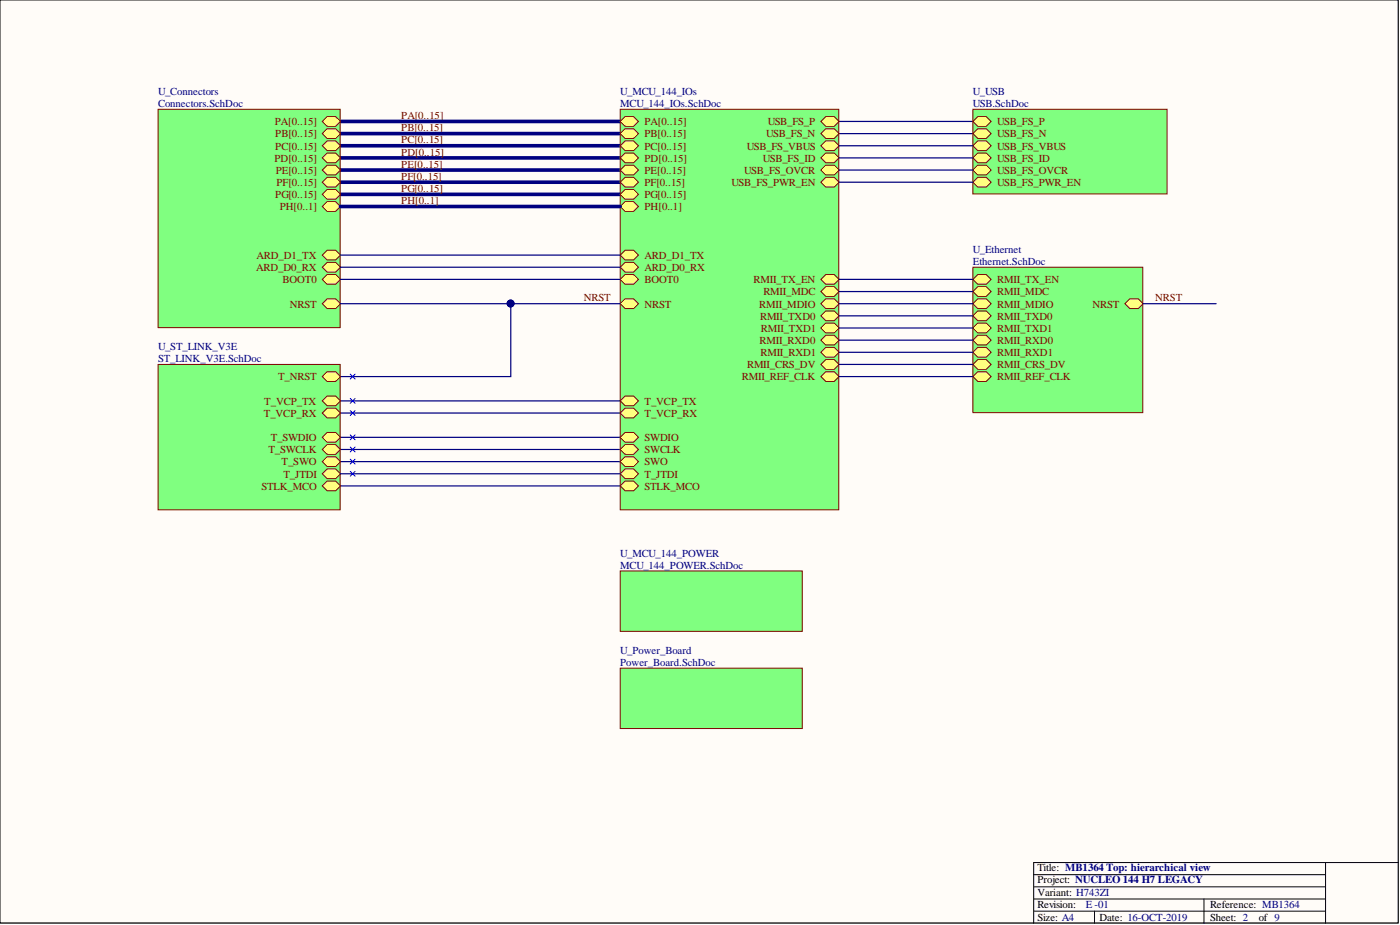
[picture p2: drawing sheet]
<svg xmlns="http://www.w3.org/2000/svg" width="292mm" height="193mm" viewBox="0 0 292 193" stroke-linecap="round" stroke-linejoin="round" font-family="sans-serif">
<defs><g id="words">
<g font-size="2.2" fill="#000080">
<text x="33" y="19.8">U_Connectors</text>
<text x="33" y="22.3">Connectors.SchDoc</text>
<text x="129.4" y="19.8">U_MCU_144_IOs</text>
<text x="129.4" y="22.3">MCU_144_IOs.SchDoc</text>
<text x="203" y="19.8">U_USB</text>
<text x="203" y="22.3">USB.SchDoc</text>
<text x="203" y="52.7">U_Ethernet</text>
<text x="203" y="55.3">Ethernet.SchDoc</text>
<text x="33" y="73">U_ST_LINK_V3E</text>
<text x="33" y="75.6">ST_LINK_V3E.SchDoc</text>
<text x="129.4" y="116.1">U_MCU_144_POWER</text>
<text x="129.4" y="118.6">MCU_144_POWER.SchDoc</text>
<text x="129.4" y="136.4">U_Power_Board</text>
<text x="129.4" y="138.9">Power_Board.SchDoc</text>
<text x="226.6" y="189.4">E -01</text>
</g>
<g font-size="2.2" fill="#800000">
<text x="57.3" y="26.1">PA[0..15]</text>
<text x="57.4" y="28.7">PB[0..15]</text>
<text x="83.7" y="24.9">PA[0..15]</text>
<text x="83.7" y="27.4">PB[0..15]</text>
<text x="83.7" y="29.9">PC[0..15]</text>
<text x="134.5" y="26.1">PA[0..15]</text>
<text x="134.5" y="28.7">PB[0..15]</text>
<text x="159.9" y="28.7">USB_FS_N</text>
<text x="160.2" y="26.1">USB_FS_P</text>
<text x="208.1" y="28.7">USB_FS_N</text>
<text x="208.1" y="26.1">USB_FS_P</text>
<text x="57.3" y="33.7">PD[0..15]</text>
<text x="57.4" y="31.2">PC[0..15]</text>
<text x="83.7" y="32.5">PD[0..15]</text>
<text x="83.7" y="35">PE[0..15]</text>
<text x="134.5" y="31.2">PC[0..15]</text>
<text x="134.5" y="33.7">PD[0..15]</text>
<text x="155.8" y="31.2">USB_FS_VBUS</text>
<text x="159.2" y="33.7">USB_FS_ID</text>
<text x="208.1" y="31.2">USB_FS_VBUS</text>
<text x="208.1" y="33.7">USB_FS_ID</text>
<text x="57.4" y="41.3">PG[0..15]</text>
<text x="57.5" y="36.3">PE[0..15]</text>
<text x="57.7" y="38.8">PF[0..15]</text>
<text x="83.7" y="37.5">PF[0..15]</text>
<text x="83.7" y="40.1">PG[0..15]</text>
<text x="134.5" y="36.3">PE[0..15]</text>
<text x="134.5" y="41.3">PG[0..15]</text>
<text x="134.5" y="38.8">PF[0..15]</text>
<text x="152.6" y="38.8">USB_FS_PWR_EN</text>
<text x="155.3" y="36.3">USB_FS_OVCR</text>
<text x="208.1" y="38.8">USB_FS_PWR_EN</text>
<text x="208.1" y="36.3">USB_FS_OVCR</text>
<text x="58.4" y="43.9">PH[0..1]</text>
<text x="83.7" y="42.6">PH[0..1]</text>
<text x="134.5" y="43.9">PH[0..1]</text>
<text x="53.5" y="56.5">ARD_D0_RX</text>
<text x="53.5" y="54">ARD_D1_TX</text>
<text x="58.9" y="59.1">BOOT0</text>
<text x="134.5" y="59.1">BOOT0</text>
<text x="134.5" y="54">ARD_D1_TX</text>
<text x="134.5" y="56.5">ARD_D0_RX</text>
<text x="157.2" y="59.1">RMII_TX_EN</text>
<text x="208.1" y="59.1">RMII_TX_EN</text>
<text x="60.5" y="64.2">NRST</text>
<text x="121.8" y="62.9">NRST</text>
<text x="134.5" y="64.2">NRST</text>
<text x="158.4" y="64.2">RMII_MDIO</text>
<text x="159.3" y="61.6">RMII_MDC</text>
<text x="208.1" y="61.6">RMII_MDC</text>
<text x="208.1" y="64.2">RMII_MDIO</text>
<text x="227.9" y="64.2">NRST</text>
<text x="241" y="62.9">NRST</text>
<text x="158.5" y="71.8">RMII_RXD0</text>
<text x="158.6" y="66.7">RMII_TXD0</text>
<text x="158.8" y="69.2">RMII_TXD1</text>
<text x="208.1" y="66.7">RMII_TXD0</text>
<text x="208.1" y="71.8">RMII_RXD0</text>
<text x="208.1" y="69.2">RMII_TXD1</text>
<text x="155.9" y="76.8">RMII_CRS_DV</text>
<text x="158.7" y="74.3">RMII_RXD1</text>
<text x="208.1" y="76.8">RMII_CRS_DV</text>
<text x="208.1" y="74.3">RMII_RXD1</text>
<text x="58" y="79.4">T_NRST</text>
<text x="154.8" y="79.4">RMII_REF_CLK</text>
<text x="208.1" y="79.4">RMII_REF_CLK</text>
<text x="55.1" y="87">T_VCP_RX</text>
<text x="55.1" y="84.4">T_VCP_TX</text>
<text x="134.5" y="84.4">T_VCP_TX</text>
<text x="134.5" y="87">T_VCP_RX</text>
<text x="56" y="94.6">T_SWCLK</text>
<text x="56.5" y="92">T_SWDIO</text>
<text x="134.5" y="94.6">SWCLK</text>
<text x="134.5" y="92">SWDIO</text>
<text x="58.8" y="97.1">T_SWO</text>
<text x="59.1" y="99.6">T_JTDI</text>
<text x="134.5" y="97.1">SWO</text>
<text x="134.5" y="99.6">T_JTDI</text>
<text x="54.6" y="102.2">STLK_MCO</text>
<text x="134.5" y="102.2">STLK_MCO</text>
</g>
<g font-size="2.2">
<text x="216.4" y="181.8">Title: MB1364 Top: hierarchical view</text>
<text x="216.4" y="184.3">Project: NUCLEO 144 H7 LEGACY</text>
<text x="216.4" y="189.4">Revision:</text>
<text x="216.4" y="186.8">Variant: H743ZI</text>
<text x="252.5" y="189.4">Reference: MB1364</text>
<text x="216.4" y="192.1">Size: A4</text>
<text x="229.4" y="192.1">Date: 16-OCT-2019</text>
<text x="252.5" y="192.1">Sheet: 2</text>
<text x="262.6" y="192.1">of 9</text>
</g>
</g></defs>
<path d="M0 0h291.7v192.5h-291.7z" fill="#fffcf8" stroke="#000" stroke-width=".21"/>
<path d="M276.6 179.9v12.7M291.8 179.9h-76.1v12.7M215.7 182.5h60.9M215.7 185h60.9M215.7 190.1h60.9M215.7 187.5h60.9M228.4 190.1v2.5M251.2 187.5v5.1" fill="none" stroke="#000" stroke-width=".21"/>
<path d="M71 25.3h58.4M71 27.9h58.4M71 30.4h58.4M71 38h58.4M71 32.9h58.4M71 35.5h58.4M71 40.5h58.4" fill="none" stroke="#000080" stroke-width=".76"/>
<path d="M175.1 25.3h27.9M175.1 27.9h27.9M71 96.3h58.4M71 86.2h58.4M71 83.6h58.4M71 93.8h58.4M71 91.2h58.4M71 101.4h58.4" fill="none" stroke="#000080" stroke-width=".25"/>
<path d="M33 22.8h38v45.5h-38z" fill="#80ff80" stroke="#800000" stroke-width=".21"/>
<path d="M67.2 25.3l1.1-1h1.7l1 1-1 1.1h-1.7z" fill-rule="evenodd" fill="#ffff80"/>
<path d="M67.2 25.3l1.1-1h1.7l1 1-1 1.1h-1.7z" fill="none" stroke="#800000" stroke-width=".21"/>
<path d="M67.2 27.9l1.1-1h1.7l1 1-1 1h-1.7z" fill-rule="evenodd" fill="#ffff80"/>
<path d="M67.2 27.9l1.1-1h1.7l1 1-1 1h-1.7z" fill="none" stroke="#800000" stroke-width=".21"/>
<path d="M67.2 30.4l1.1-1h1.7l1 1-1 1h-1.7z" fill-rule="evenodd" fill="#ffff80"/>
<path d="M67.2 30.4l1.1-1h1.7l1 1-1 1h-1.7z" fill="none" stroke="#800000" stroke-width=".21"/>
<path d="M67.2 32.9l1.1-1h1.7l1 1-1 1.1h-1.7z" fill-rule="evenodd" fill="#ffff80"/>
<path d="M67.2 32.9l1.1-1h1.7l1 1-1 1.1h-1.7z" fill="none" stroke="#800000" stroke-width=".21"/>
<path d="M67.2 35.5l1.1-1h1.7l1 1-1 1h-1.7z" fill-rule="evenodd" fill="#ffff80"/>
<path d="M67.2 35.5l1.1-1h1.7l1 1-1 1h-1.7z" fill="none" stroke="#800000" stroke-width=".21"/>
<path d="M67.2 43.1l1.1-1h1.7l1 1-1 1h-1.7z" fill-rule="evenodd" fill="#ffff80"/>
<path d="M67.2 43.1l1.1-1h1.7l1 1-1 1h-1.7z" fill="none" stroke="#800000" stroke-width=".21"/>
<path d="M67.2 53.2l1.1-1h1.7l1 1-1 1h-1.7z" fill-rule="evenodd" fill="#ffff80"/>
<path d="M67.2 53.2l1.1-1h1.7l1 1-1 1h-1.7z" fill="none" stroke="#800000" stroke-width=".21"/>
<path d="M67.2 55.8l1.1-1.1h1.7l1 1.1-1 1h-1.7z" fill-rule="evenodd" fill="#ffff80"/>
<path d="M67.2 55.8l1.1-1.1h1.7l1 1.1-1 1h-1.7z" fill="none" stroke="#800000" stroke-width=".21"/>
<path d="M67.2 63.4l1.1-1.1h1.7l1 1.1-1 1h-1.7z" fill-rule="evenodd" fill="#ffff80"/>
<path d="M67.2 63.4l1.1-1.1h1.7l1 1.1-1 1h-1.7z" fill="none" stroke="#800000" stroke-width=".21"/>
<path d="M67.2 58.3l1.1-1h1.7l1 1-1 1h-1.7z" fill-rule="evenodd" fill="#ffff80"/>
<path d="M67.2 58.3l1.1-1h1.7l1 1-1 1h-1.7z" fill="none" stroke="#800000" stroke-width=".21"/>
<path d="M67.2 38l1.1-1h1.7l1 1-1 1h-1.7z" fill-rule="evenodd" fill="#ffff80"/>
<path d="M67.2 38l1.1-1h1.7l1 1-1 1h-1.7z" fill="none" stroke="#800000" stroke-width=".21"/>
<path d="M67.2 40.5l1.1-1h1.7l1 1-1 1.1h-1.7z" fill-rule="evenodd" fill="#ffff80"/>
<path d="M67.2 40.5l1.1-1h1.7l1 1-1 1.1h-1.7z" fill="none" stroke="#800000" stroke-width=".21"/>
<g fill="#80ff80" stroke="#800000" stroke-width=".21">
<path d="M129.4 139.4h38v12.6h-38z"/>
<path d="M129.4 22.8h45.6v83.6h-45.6z"/>
</g>
<path d="M129.4 63.4l1-1.1h1.8l1 1.1-1 1h-1.8z" fill-rule="evenodd" fill="#ffff80"/>
<path d="M129.4 63.4l1-1.1h1.8l1 1.1-1 1h-1.8z" fill="none" stroke="#800000" stroke-width=".21"/>
<path d="M129.4 58.3l1-1h1.8l1 1-1 1h-1.8z" fill-rule="evenodd" fill="#ffff80"/>
<path d="M129.4 58.3l1-1h1.8l1 1-1 1h-1.8z" fill="none" stroke="#800000" stroke-width=".21"/>
<path d="M129.4 96.3l1-1h1.8l1 1-1 1h-1.8z" fill-rule="evenodd" fill="#ffff80"/>
<path d="M129.4 96.3l1-1h1.8l1 1-1 1h-1.8z" fill="none" stroke="#800000" stroke-width=".21"/>
<path d="M129.4 101.4l1-1h1.8l1 1-1 1h-1.8z" fill-rule="evenodd" fill="#ffff80"/>
<path d="M129.4 101.4l1-1h1.8l1 1-1 1h-1.8z" fill="none" stroke="#800000" stroke-width=".21"/>
<path d="M129.4 93.8l1-1h1.8l1 1-1 1h-1.8z" fill-rule="evenodd" fill="#ffff80"/>
<path d="M129.4 93.8l1-1h1.8l1 1-1 1h-1.8z" fill="none" stroke="#800000" stroke-width=".21"/>
<path d="M129.4 91.2l1-1h1.8l1 1-1 1h-1.8z" fill-rule="evenodd" fill="#ffff80"/>
<path d="M129.4 91.2l1-1h1.8l1 1-1 1h-1.8z" fill="none" stroke="#800000" stroke-width=".21"/>
<path d="M171.3 58.3l1-1h1.8l1 1-1 1h-1.8z" fill-rule="evenodd" fill="#ffff80"/>
<path d="M171.3 58.3l1-1h1.8l1 1-1 1h-1.8z" fill="none" stroke="#800000" stroke-width=".21"/>
<path d="M171.3 60.8l1-1h1.8l1 1-1 1h-1.8z" fill-rule="evenodd" fill="#ffff80"/>
<path d="M171.3 60.8l1-1h1.8l1 1-1 1h-1.8z" fill="none" stroke="#800000" stroke-width=".21"/>
<path d="M171.3 65.9l1-1h1.8l1 1-1 1h-1.8z" fill-rule="evenodd" fill="#ffff80"/>
<path d="M171.3 65.9l1-1h1.8l1 1-1 1h-1.8z" fill="none" stroke="#800000" stroke-width=".21"/>
<path d="M171.3 68.4l1-1h1.8l1 1-1 1h-1.8z" fill-rule="evenodd" fill="#ffff80"/>
<path d="M171.3 68.4l1-1h1.8l1 1-1 1h-1.8z" fill="none" stroke="#800000" stroke-width=".21"/>
<path d="M171.3 78.6l1-1.1h1.8l1 1.1-1 1h-1.8z" fill-rule="evenodd" fill="#ffff80"/>
<path d="M171.3 78.6l1-1.1h1.8l1 1.1-1 1h-1.8z" fill="none" stroke="#800000" stroke-width=".21"/>
<path d="M171.3 73.5l1-1h1.8l1 1-1 1h-1.8z" fill-rule="evenodd" fill="#ffff80"/>
<path d="M171.3 73.5l1-1h1.8l1 1-1 1h-1.8z" fill="none" stroke="#800000" stroke-width=".21"/>
<path d="M171.3 63.4l1-1.1h1.8l1 1.1-1 1h-1.8z" fill-rule="evenodd" fill="#ffff80"/>
<path d="M171.3 63.4l1-1.1h1.8l1 1.1-1 1h-1.8z" fill="none" stroke="#800000" stroke-width=".21"/>
<path d="M171.3 76l1-1h1.8l1 1-1 1h-1.8z" fill-rule="evenodd" fill="#ffff80"/>
<path d="M171.3 76l1-1h1.8l1 1-1 1h-1.8z" fill="none" stroke="#800000" stroke-width=".21"/>
<path d="M171.3 71l1-1.1h1.8l1 1.1-1 1h-1.8z" fill-rule="evenodd" fill="#ffff80"/>
<path d="M171.3 71l1-1.1h1.8l1 1.1-1 1h-1.8z" fill="none" stroke="#800000" stroke-width=".21"/>
<path d="M171.3 27.9l1-1h1.8l1 1-1 1h-1.8z" fill-rule="evenodd" fill="#ffff80"/>
<path d="M171.3 27.9l1-1h1.8l1 1-1 1h-1.8z" fill="none" stroke="#800000" stroke-width=".21"/>
<path d="M171.3 25.3l1-1h1.8l1 1-1 1.1h-1.8z" fill-rule="evenodd" fill="#ffff80"/>
<path d="M171.3 25.3l1-1h1.8l1 1-1 1.1h-1.8z" fill="none" stroke="#800000" stroke-width=".21"/>
<path d="M171.3 38l1-1h1.8l1 1-1 1h-1.8z" fill-rule="evenodd" fill="#ffff80"/>
<path d="M171.3 38l1-1h1.8l1 1-1 1h-1.8z" fill="none" stroke="#800000" stroke-width=".21"/>
<path d="M171.3 30.4l1-1h1.8l1 1-1 1h-1.8z" fill-rule="evenodd" fill="#ffff80"/>
<path d="M171.3 30.4l1-1h1.8l1 1-1 1h-1.8z" fill="none" stroke="#800000" stroke-width=".21"/>
<path d="M171.3 32.9l1-1h1.8l1 1-1 1.1h-1.8z" fill-rule="evenodd" fill="#ffff80"/>
<path d="M171.3 32.9l1-1h1.8l1 1-1 1.1h-1.8z" fill="none" stroke="#800000" stroke-width=".21"/>
<path d="M129.4 83.6l1-1h1.8l1 1-1 1h-1.8z" fill-rule="evenodd" fill="#ffff80"/>
<path d="M129.4 83.6l1-1h1.8l1 1-1 1h-1.8z" fill="none" stroke="#800000" stroke-width=".21"/>
<path d="M129.4 86.2l1-1h1.8l1 1-1 1h-1.8z" fill-rule="evenodd" fill="#ffff80"/>
<path d="M129.4 86.2l1-1h1.8l1 1-1 1h-1.8z" fill="none" stroke="#800000" stroke-width=".21"/>
<path d="M129.4 25.3l1-1h1.8l1 1-1 1.1h-1.8z" fill-rule="evenodd" fill="#ffff80"/>
<path d="M129.4 25.3l1-1h1.8l1 1-1 1.1h-1.8z" fill="none" stroke="#800000" stroke-width=".21"/>
<path d="M129.4 27.9l1-1h1.8l1 1-1 1h-1.8z" fill-rule="evenodd" fill="#ffff80"/>
<path d="M129.4 27.9l1-1h1.8l1 1-1 1h-1.8z" fill="none" stroke="#800000" stroke-width=".21"/>
<path d="M129.4 30.4l1-1h1.8l1 1-1 1h-1.8z" fill-rule="evenodd" fill="#ffff80"/>
<path d="M129.4 30.4l1-1h1.8l1 1-1 1h-1.8z" fill="none" stroke="#800000" stroke-width=".21"/>
<path d="M129.4 32.9l1-1h1.8l1 1-1 1.1h-1.8z" fill-rule="evenodd" fill="#ffff80"/>
<path d="M129.4 32.9l1-1h1.8l1 1-1 1.1h-1.8z" fill="none" stroke="#800000" stroke-width=".21"/>
<path d="M129.4 35.5l1-1h1.8l1 1-1 1h-1.8z" fill-rule="evenodd" fill="#ffff80"/>
<path d="M129.4 35.5l1-1h1.8l1 1-1 1h-1.8z" fill="none" stroke="#800000" stroke-width=".21"/>
<path d="M129.4 43.1l1-1h1.8l1 1-1 1h-1.8z" fill-rule="evenodd" fill="#ffff80"/>
<path d="M129.4 43.1l1-1h1.8l1 1-1 1h-1.8z" fill="none" stroke="#800000" stroke-width=".21"/>
<path d="M129.4 53.2l1-1h1.8l1 1-1 1h-1.8z" fill-rule="evenodd" fill="#ffff80"/>
<path d="M129.4 53.2l1-1h1.8l1 1-1 1h-1.8z" fill="none" stroke="#800000" stroke-width=".21"/>
<path d="M129.4 55.8l1-1.1h1.8l1 1.1-1 1h-1.8z" fill-rule="evenodd" fill="#ffff80"/>
<path d="M129.4 55.8l1-1.1h1.8l1 1.1-1 1h-1.8z" fill="none" stroke="#800000" stroke-width=".21"/>
<path d="M171.3 35.5l1-1h1.8l1 1-1 1h-1.8z" fill-rule="evenodd" fill="#ffff80"/>
<path d="M171.3 35.5l1-1h1.8l1 1-1 1h-1.8z" fill="none" stroke="#800000" stroke-width=".21"/>
<path d="M129.4 98.8l1-1h1.8l1 1-1 1.1h-1.8z" fill-rule="evenodd" fill="#ffff80"/>
<path d="M129.4 98.8l1-1h1.8l1 1-1 1.1h-1.8z" fill="none" stroke="#800000" stroke-width=".21"/>
<path d="M129.4 40.5l1-1h1.8l1 1-1 1.1h-1.8z" fill-rule="evenodd" fill="#ffff80"/>
<path d="M129.4 40.5l1-1h1.8l1 1-1 1.1h-1.8z" fill="none" stroke="#800000" stroke-width=".21"/>
<path d="M129.4 38l1-1h1.8l1 1-1 1h-1.8z" fill-rule="evenodd" fill="#ffff80"/>
<path d="M129.4 38l1-1h1.8l1 1-1 1h-1.8z" fill="none" stroke="#800000" stroke-width=".21"/>
<path d="M129.4 119.1h38v12.6h-38z" fill="#80ff80" stroke="#800000" stroke-width=".21"/>
<path d="M71 58.3h58.4M106.6 63.4v15.2h-35.6" fill="none" stroke="#000080" stroke-width=".25"/>
<circle cx="106.5" cy="63.3" r=".72" fill="#000080" stroke="#000080" stroke-width=".21"/>
<path d="M203 22.8h40.5v17.7h-40.5z" fill="#80ff80" stroke="#800000" stroke-width=".21"/>
<path d="M203 30.4l1-1h1.8l1 1-1 1h-1.8z" fill-rule="evenodd" fill="#ffff80"/>
<path d="M203 30.4l1-1h1.8l1 1-1 1h-1.8z" fill="none" stroke="#800000" stroke-width=".21"/>
<path d="M203 27.9l1-1h1.8l1 1-1 1h-1.8z" fill-rule="evenodd" fill="#ffff80"/>
<path d="M203 27.9l1-1h1.8l1 1-1 1h-1.8z" fill="none" stroke="#800000" stroke-width=".21"/>
<path d="M203 25.3l1-1h1.8l1 1-1 1.1h-1.8z" fill-rule="evenodd" fill="#ffff80"/>
<path d="M203 25.3l1-1h1.8l1 1-1 1.1h-1.8z" fill="none" stroke="#800000" stroke-width=".21"/>
<path d="M203 32.9l1-1h1.8l1 1-1 1.1h-1.8z" fill-rule="evenodd" fill="#ffff80"/>
<path d="M203 32.9l1-1h1.8l1 1-1 1.1h-1.8z" fill="none" stroke="#800000" stroke-width=".21"/>
<path d="M203 38l1-1h1.8l1 1-1 1h-1.8z" fill-rule="evenodd" fill="#ffff80"/>
<path d="M203 38l1-1h1.8l1 1-1 1h-1.8z" fill="none" stroke="#800000" stroke-width=".21"/>
<path d="M203 35.5l1-1h1.8l1 1-1 1h-1.8z" fill-rule="evenodd" fill="#ffff80"/>
<path d="M203 35.5l1-1h1.8l1 1-1 1h-1.8z" fill="none" stroke="#800000" stroke-width=".21"/>
<path d="M203 55.8h35.4v30.3h-35.4z" fill="#80ff80" stroke="#800000" stroke-width=".21"/>
<path d="M203 76l1-1h1.8l1 1-1 1h-1.8z" fill-rule="evenodd" fill="#ffff80"/>
<path d="M203 76l1-1h1.8l1 1-1 1h-1.8z" fill="none" stroke="#800000" stroke-width=".21"/>
<path d="M203 78.6l1-1.1h1.8l1 1.1-1 1h-1.8z" fill-rule="evenodd" fill="#ffff80"/>
<path d="M203 78.6l1-1.1h1.8l1 1.1-1 1h-1.8z" fill="none" stroke="#800000" stroke-width=".21"/>
<path d="M203 65.9l1-1h1.8l1 1-1 1h-1.8z" fill-rule="evenodd" fill="#ffff80"/>
<path d="M203 65.9l1-1h1.8l1 1-1 1h-1.8z" fill="none" stroke="#800000" stroke-width=".21"/>
<path d="M203 71l1-1.1h1.8l1 1.1-1 1h-1.8z" fill-rule="evenodd" fill="#ffff80"/>
<path d="M203 71l1-1.1h1.8l1 1.1-1 1h-1.8z" fill="none" stroke="#800000" stroke-width=".21"/>
<path d="M203 58.3l1-1h1.8l1 1-1 1h-1.8z" fill-rule="evenodd" fill="#ffff80"/>
<path d="M203 58.3l1-1h1.8l1 1-1 1h-1.8z" fill="none" stroke="#800000" stroke-width=".21"/>
<path d="M234.7 63.4l1-1.1h1.8l1 1.1-1 1h-1.8z" fill-rule="evenodd" fill="#ffff80"/>
<path d="M234.7 63.4l1-1.1h1.8l1 1.1-1 1h-1.8z" fill="none" stroke="#800000" stroke-width=".21"/>
<path d="M203 73.5l1-1h1.8l1 1-1 1h-1.8z" fill-rule="evenodd" fill="#ffff80"/>
<path d="M203 73.5l1-1h1.8l1 1-1 1h-1.8z" fill="none" stroke="#800000" stroke-width=".21"/>
<path d="M203 60.8l1-1h1.8l1 1-1 1h-1.8z" fill-rule="evenodd" fill="#ffff80"/>
<path d="M203 60.8l1-1h1.8l1 1-1 1h-1.8z" fill="none" stroke="#800000" stroke-width=".21"/>
<path d="M203 68.4l1-1h1.8l1 1-1 1h-1.8z" fill-rule="evenodd" fill="#ffff80"/>
<path d="M203 68.4l1-1h1.8l1 1-1 1h-1.8z" fill="none" stroke="#800000" stroke-width=".21"/>
<path d="M203 63.4l1-1.1h1.8l1 1.1-1 1h-1.8z" fill-rule="evenodd" fill="#ffff80"/>
<path d="M203 63.4l1-1.1h1.8l1 1.1-1 1h-1.8z" fill="none" stroke="#800000" stroke-width=".21"/>
<path d="M33 76h38v30.4h-38z" fill="#80ff80" stroke="#800000" stroke-width=".21"/>
<path d="M67.2 78.6l1.1-1.1h1.7l1 1.1-1 1h-1.7z" fill-rule="evenodd" fill="#ffff80"/>
<path d="M67.2 78.6l1.1-1.1h1.7l1 1.1-1 1h-1.7z" fill="none" stroke="#800000" stroke-width=".21"/>
<path d="M67.2 101.4l1.1-1h1.7l1 1-1 1h-1.7z" fill-rule="evenodd" fill="#ffff80"/>
<path d="M67.2 101.4l1.1-1h1.7l1 1-1 1h-1.7z" fill="none" stroke="#800000" stroke-width=".21"/>
<path d="M67.2 91.2l1.1-1h1.7l1 1-1 1h-1.7z" fill-rule="evenodd" fill="#ffff80"/>
<path d="M67.2 91.2l1.1-1h1.7l1 1-1 1h-1.7z" fill="none" stroke="#800000" stroke-width=".21"/>
<path d="M67.2 83.6l1.1-1h1.7l1 1-1 1h-1.7z" fill-rule="evenodd" fill="#ffff80"/>
<path d="M67.2 83.6l1.1-1h1.7l1 1-1 1h-1.7z" fill="none" stroke="#800000" stroke-width=".21"/>
<path d="M67.2 86.2l1.1-1h1.7l1 1-1 1h-1.7z" fill-rule="evenodd" fill="#ffff80"/>
<path d="M67.2 86.2l1.1-1h1.7l1 1-1 1h-1.7z" fill="none" stroke="#800000" stroke-width=".21"/>
<path d="M67.2 93.8l1.1-1h1.7l1 1-1 1h-1.7z" fill-rule="evenodd" fill="#ffff80"/>
<path d="M67.2 93.8l1.1-1h1.7l1 1-1 1h-1.7z" fill="none" stroke="#800000" stroke-width=".21"/>
<path d="M67.2 96.3l1.1-1h1.7l1 1-1 1h-1.7z" fill-rule="evenodd" fill="#ffff80"/>
<path d="M67.2 96.3l1.1-1h1.7l1 1-1 1h-1.7z" fill="none" stroke="#800000" stroke-width=".21"/>
<path d="M67.2 98.8l1.1-1h1.7l1 1-1 1.1h-1.7z" fill-rule="evenodd" fill="#ffff80"/>
<path d="M67.2 98.8l1.1-1h1.7l1 1-1 1.1h-1.7z" fill="none" stroke="#800000" stroke-width=".21"/>
<g fill="none" stroke="#00f" stroke-width=".21">
<path d="M73.1 78.1l1 1M74.1 78.1l-1 1M73.1 83.1l1 1M73.1 85.7l1 1M73.1 90.7l1 1M73.1 93.3l1 1M73.1 95.8l1 1M73.1 98.3l1 1M74.1 83.1l-1 1M74.1 85.7l-1 1M74.1 90.7l-1 1M74.1 93.3l-1 1"/>
<path d="M74.1 95.8l-1 1M74.1 98.3l-1 1"/>
</g>
<g fill="none" stroke="#000080" stroke-width=".25">
<path d="M175.1 30.4h27.9M175.1 32.9h27.9M175.1 35.5h27.9M175.1 38h27.9M71 53.2h58.4M71 55.8h58.4M175.1 58.3h27.9M71 63.4h58.4M175.1 60.8h27.9M175.1 63.4h27.9M175.1 65.9h27.9M175.1 68.4h27.9"/>
<path d="M175.1 71h27.9M175.1 73.5h27.9M175.1 76h27.9M175.1 78.6h27.9M238.5 63.4h15.2M71 98.8h58.4"/>
</g>
<path d="M71 43.1h58.4" fill="none" stroke="#000080" stroke-width=".76"/>
<circle cx="106.5" cy="63.3" r=".72" fill="#000080" stroke="#000080" stroke-width=".21"/>
<use href="#words"/>
</svg>
